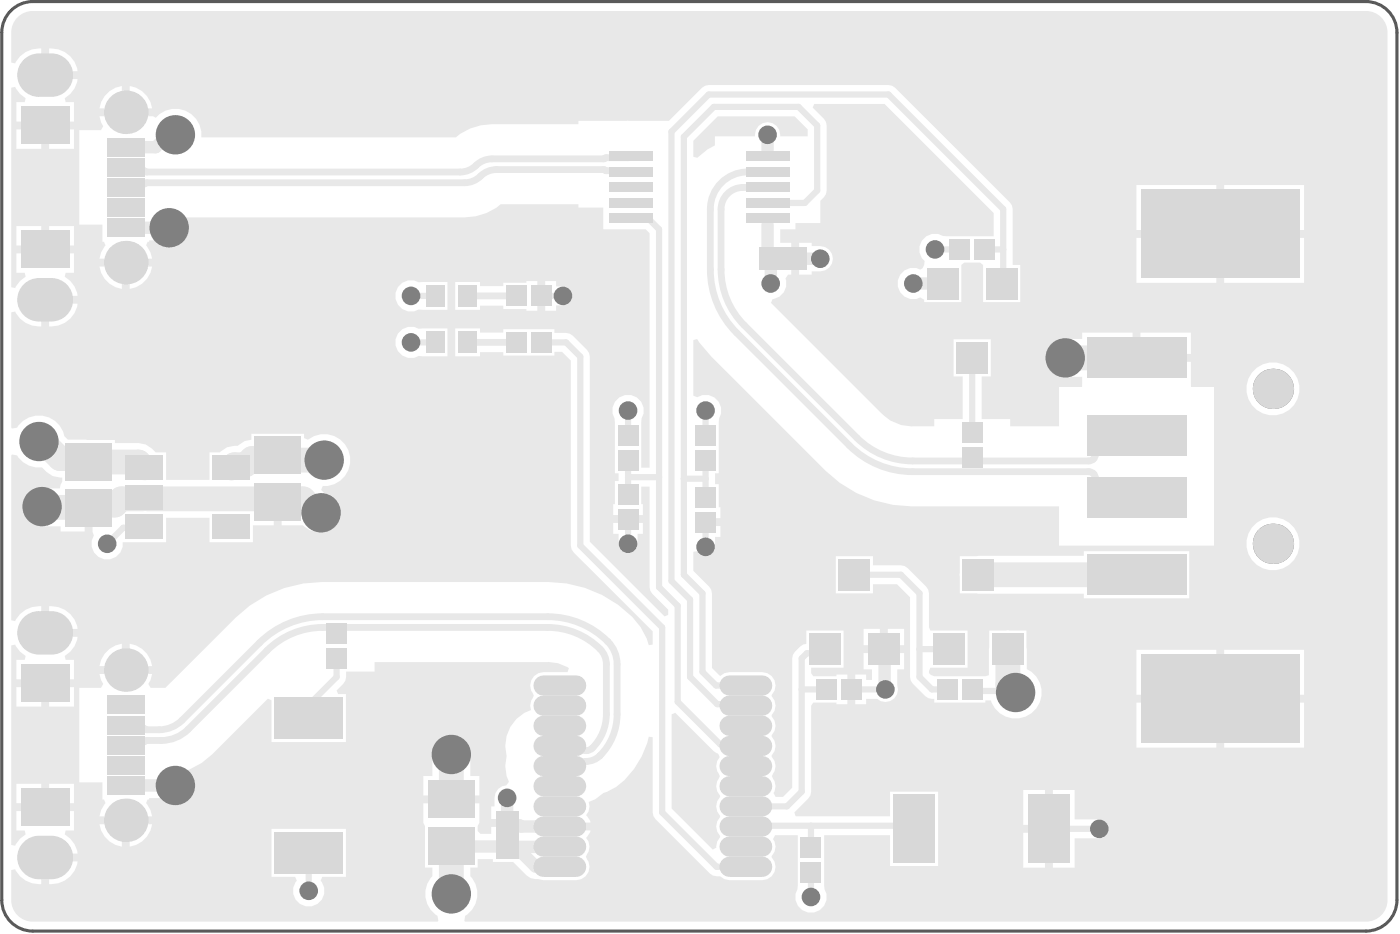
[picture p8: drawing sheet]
<svg xmlns="http://www.w3.org/2000/svg" width="150mm" height="100mm" viewBox="0 0 150 100" stroke-linecap="round" stroke-linejoin="round" font-family="sans-serif">
<path d="M1.2 1.1a3.3 3.3 0 0 1 2.3-.9h143.1a3.3 3.3 0 0 1 3.4 3.3v93.1a3.3 3.3 0 0 1-3.4 3.3h-143.1a3.3 3.3 0 0 1-3.3-3.3v-93.1a3.3 3.3 0 0 1 1-2.4z" fill="none" stroke="#5a5a5a" stroke-width=".33"/>
<g fill="#e8e8e8">
<path d="M74.4 15.1l2.6-2.6h8.3l1.4 1.4v.7h-2.9a1.37 1.37 0 0 0-1.4-1.5 1.37 1.37 0 0 0-1.4 1.5h-4.3v1l-.7 .4-1.1 .9-.5-.1z"/>
<path d="M72.1 76.6l.4-.1 4.1 4.1 .5 .2 .2 .4a1.34 1.34 0 0 0-.2 1.7l.2 .4a1.65 1.65 0 0 0 0 2.1v.1a1.44 1.44 0 0 0 0 2v.1a1.44 1.44 0 0 0 0 2.1l-.3 .6-.1 .6-.4 .2-4.4-4.4z"/>
<path d="M1.7 2a2.27 2.27 0 0 1 1.8-.8h143.4a2.3 2.3 0 0 1 2 2.3v93.3a2.3 2.3 0 0 1-2.3 2.1h-96.7l-.1-.1 .1-.6 .3-.1a2.76 2.76 0 0 0 .3-4.1v-.9h.8v-.9h1.6v.3h2.2l1.4 1.4 .5 .3 1.4 .2h3.4l.6-.1a1.41 1.41 0 0 0 .6-2.1l-.1-.3 .1-.3a1.34 1.34 0 0 0-.1-1.7l.4-.6 .1-.2h-3.3v-.9h3.3l-.1-.2-.4-.5 .3-.5 .1-.5-.1-.5 .7-.3 .9-.6a5.3 5.3 0 0 0 2.2-1.4h.1a9.5 9.5 0 0 0 2.5-4.7l.5 .1v8.1v.3l.3 .4 5.8 5.8a1.51 1.51 0 0 0 1.1 .3l.5 .3 .5 .1h3.5l.6-.1a1.44 1.44 0 0 0 .4-2.3l.3-.6 .2-.6-.2-.5-.1-.3 .2-.4h2.4v5.8a1.68 1.68 0 0 0 1.5 2.5 1.68 1.68 0 0 0 1.4-2.5v-5.8h7v3.3h5.2v-8h-5.2v2.7h-10.1l-.1-.5 1.5-1.5 .2-.3 .1-.4v-9.2l.2-.3h2.5v.1h1.2v-3.1h-1.2v.1h-2.5l-.2-.3v-.6h3.5v-4h-4v1.5h-.4a2.16 2.16 0 0 0-1.2 1.5v13.9l-.9 1h-.8l-.3-.4 .1-.2a1.75 1.75 0 0 0-.2-1.6 1.65 1.65 0 0 0-.1-2.1l.3-.6 .2-.6-.2-.5-.3-.6a1.44 1.44 0 0 0 0-2.1l.3-.6 .2-.5-.2-.6-.3-.5a1.44 1.44 0 0 0 .3-1.6 1.44 1.44 0 0 0-1.3-.9h-3.5l-.5 .1-.5 .3-.9-.8v-8.1l-.1-.3-.2-.4-1.7-1.7v-2l.5-.1a1.01 1.01 0 0 0 1.1 .6 1.01 1.01 0 0 0 .8-1v-1.1h.5v-1.2h-1.6v-.8h1.6v-1.2h-.1v-2.5h-.4v-1.1h.4v-5.5v-.4l.2-.5a1.69 1.69 0 0 0-.7-1.8 1.69 1.69 0 0 0-1.8 0l-.5-.2v-5.9l.4-.1 1.6 1.9 12.1 12.1a13.3 13.3 0 0 0 9.5 3.9h15.7v4.2h16.6v-17h-2.5v-2.7h-5.8v-.4h-.4v-2.7h-5.4v.7h-1.9a2.03 2.03 0 0 0-2 2 2.03 2.03 0 0 0 2 2h1.9v1.1h-2.5v4.2h-5.3v-.7h-3v-4.6h1v-4h-4v4h.9v4.6h-3v.7h-2.4a4.6 4.6 0 0 1-3.6-1.7l-11.5-11.5 .1-.4a1.63 1.63 0 0 0 1.4-2.2l.3-.4h.3v-3.5h-1.1v-1.4h1.6v-.7h2.7v-2.4l.6-.7v-.4v-6.9v-.4l-.3-.4-1.2-1.2 .2-.3h7.6l11.7 11.7v2.4h-5.1h-.4l-.5-.2a1.68 1.68 0 0 0-1.8 .9 1.68 1.68 0 0 0 .4 2l-.1 .4-.2 .4-.2 .1-.4-.1a1.68 1.68 0 0 0-2 1.8 1.68 1.68 0 0 0 2.4 1.3l.4 .3v.2h4v-4l.3-.2h1.7l.3 .2v4h4v-4h-.8v-6l-.1-.4-.2-.3-12.3-12.3-.3-.2-.4-.1h-19.3l-.4 .1-.3 .2-3.6 3.6h-9.7v.3h-9.4a5.8 5.8 0 0 0-3.8 1.4h-27.3v-.6a2.79 2.79 0 0 0-2-2.3 2.79 2.79 0 0 0-2.9 .8l-.3-.1h-5.7l.2 .6 .2 .4-.3 .5h-2.3v10.1h2.5v1.8h.2l.1 .4-.4 .8-.2 .6h5.6l-.1-.6-.5-.8 .1-.4h.2v-.1h2.2l.5-.1a1.32 1.32 0 0 0 .6-2l.2-.4h30.4a6 6 0 0 0 3.8-1.4h8.4v.4h2.7v2.3h4.5l.4 .4v25.2h-.9v-4.9l.1-.4 .2-.5a1.69 1.69 0 0 0-1.9-2 1.69 1.69 0 0 0-1.2 2.5v5.9h.4v.8h-.4v2.5h-.2v1.2h3.2v-1.2h-.2v-1.9h.9v10.8l.1 .4 .2 .3 1.7 1.7v.6l-.4 .1-8-8v-19.8l-.1-.4-.2-.4-1.5-1.5-.3-.2-1.7-.1v-.4h-5.5v.4h-2.5v-.5h-2.6v3h2.6v-.4h2.5v.3h5.5v-.4h.8l1 1v19.8l.1 .4 .2 .3 8.5 8.5v1.4l-.5 .1a8.5 8.5 0 0 0-3.3-4.3 12.7 12.7 0 0 0-7.5-2.5h-24.2a13.3 13.3 0 0 0-9.4 3.9l-7.4 7.5h-1.6l-.3-.4 .3-.4 .1-.7h-5.6l.2 .7 .2 .4-.3 .4h-2.3v10.1h2.5v1.9h.2l.1 .4-.4 .7-.2 .7h5.6l-.1-.7-.5-.7 .1-.4h.2v-.2h2.8l.5-.1a1.33 1.33 0 0 0 .3-2.3l.1-.5 .6-.1 1.3-.8 1.2-.9 6-6 .3 .2v4.5h8v-5.1h-.8l-.2-.4a1.87 1.87 0 0 0 1.1-2.1h3v-1h18.7l1 .1 1.2 .6-.2 .4h-2.5l-.6 .1a1.4 1.4 0 0 0-.6 2.1l.1 .3-.3 .5-.1 .6 .1 .5-.7 .3a4.1 4.1 0 0 0-1.9 4.6l-.2 1.1 .2 1 .2 .6-.3 .4-.4 .1-.4 .3-.3 .5-.1 .5v.9h-.4v1.4h1.7v.8h-1.7v.7h-1.1l-.3-.3v-.5l.2-.3v-2.1h-6.1v2.1l.2 .3v4.5h.8v.9a2.74 2.74 0 0 0 .6 4.2l.1 .6-.1 .1h-43.7a2.3 2.3 0 0 1-2.1-2.3v-3.3l.4-.1a2.85 2.85 0 0 0 2.8 1.6v-2.8h.5v-.4h3.4a2.81 2.81 0 0 0-1.3-2.1v-.4h.9v-2.1h-6.1v2.1h.9v.4a2.94 2.94 0 0 0-1.1 1.2l-.4-.1v-21.4l.4-.1 .6 .8 .5 .5v.4h-.9v2.1h6.1v-2.1h-.9v-.4a2.72 2.72 0 0 0 1.3-2.1h-3.4v-.4h-.5v-2.9a2.84 2.84 0 0 0-2.8 1.6l-.4-.1v-17.7h.1l.5 .1a2.69 2.69 0 0 0 2.7 1.2 2.4 2.4 0 0 0 2.2 1.1v.5l-.3 .7h-1.5a2.05 2.05 0 0 0-2.4 1.8 2.05 2.05 0 0 0 2.1 2.3h1.9v.5h2.6v-2.5h.8v2.6l.2 .3-.3 .6a1.69 1.69 0 0 0 1.6 2 1.69 1.69 0 0 0 1.8-1.8h4.6v-2.7h4.7v2.7h4.6v-1.8h2.3v-2.6h.8v2.6h2.3h.1a2.43 2.43 0 0 0 3.8-.6 1.99 1.99 0 0 0-1.4-2.7l-.5-.5 .1-.5a2.79 2.79 0 0 0 2.9-3.6 2.79 2.79 0 0 0-4.4-1.3l-.5-.2v-.5h-5.6v.7l-.7 .1-.8 .5-1.1 .2-.8 .5h-1.1v3h-4.7v-3h-1.1l-.4-.4-.6-.4-.8-.2h-2.6v-.3h-5l-.4-.4-.1-.5a2.79 2.79 0 0 0-5-.4l-.5 .1-.1-.1v-12.4l.4-.1a2.84 2.84 0 0 0 2.8 1.6v-2.8h.5v-.5h3.4a2.82 2.82 0 0 0-1.3-2v-.4h.9v-2.1h-3v-.4v.4h-3.1v2.1h.9v.4a2.94 2.94 0 0 0-1.1 1.2l-.4-.1v-21.4l.4-.1 .6 .8 .5 .4v.5h-.9v2h6.1v-2h-.9v-.5a2.72 2.72 0 0 0 1.3-2h-3.4v-.4h-.5v-2.9a2.84 2.84 0 0 0-2.8 1.6l-.4-.1v-3.4l.3-.9zM5.3 5.2v2.4h3a2.83 2.83 0 0 0-3-2.4zM13.9 9.2v2.4h2.4a2.83 2.83 0 0 0-2.4-2.4zM11.2 10.3l-.3 .7-.2 .6h2.4v-2.4l-.7 .2-.6 .4zM5.3 13.9v2.1h2.6v-2.1zM1.8 13.9v2.1h2.6v-2.1zM131.4 19.8v4.9h8.6v-4.9zM122 19.8v4.9h8.6v-4.9zM5.3 24.2v2.1h2.6v-2.1zM1.8 24.2v2.1h2.6v-2.1zM85.8 26v3.5h1.3v-.4h1a1.36 1.36 0 0 0 1.3-1.3 1.36 1.36 0 0 0-1.3-1.4h-1v-.4zM131.4 25.5v4.8h8.6v-4.8zM122 25.5v4.8h8.6v-4.8zM48.9 30.2v3h2.6v-.4h2.5v.4h2.5v.1h1.2v-3.2h-1.2v.2h-2.5v.4h-2.5v-.5zM10.7 28.6a2.84 2.84 0 0 0 2.4 2.4v-2.4zM13.9 28.6v2.4a2.84 2.84 0 0 0 2.4-2.4zM43.2 30.3a1.68 1.68 0 0 0-.5 2.3 1.68 1.68 0 0 0 2.2 .6h3.1v-3l-3.1 .1-.4-.2h-.7zM58.5 30.1v3.2h1.2v-.5h.7a1.02 1.02 0 0 0 1-1.1 1.02 1.02 0 0 0-1-1h-.7v-.6zM5.3 32.6v2.4a2.85 2.85 0 0 0 3-2.4zM122.4 35.7v2.3h5.4v-2.3zM43.2 35.3a1.68 1.68 0 0 0-.5 2.3 1.68 1.68 0 0 0 2.2 .6h3.1v-3l-3.1 .1-.4-.2h-.7zM133.8 41.7a2.85 2.85 0 0 0 5.7 0 2.85 2.85 0 0 0-5.7 0zM65.8 56.1v1.2h.6v1a1.02 1.02 0 0 0 1 1 1.02 1.02 0 0 0 1-1v-1h.6v-1.2zM133.8 58.3a2.85 2.85 0 0 0 5.7 0 2.85 2.85 0 0 0-5.7 0zM103 59.7v3.9l13.3 .1v.5h11.4v-5.1h-11.4v.5zM5.3 65v2.5h3a2.83 2.83 0 0 0-3-2.5zM95.3 67.5v1.7h1.8v-1.7zM92.7 67.5v1.7h1.8v-1.7zM13.9 69v2.5h2.4a2.83 2.83 0 0 0-2.4-2.5zM11.2 70.1l-.3 .7-.2 .7h2.4v-2.5l-.7 .2-.6 .4zM92.7 70.1v1.7h.9v1.1h-.6v-.5h-1.2v3.1h1.2v-.5h1.2a1.33 1.33 0 0 0 1.6 .1 1.33 1.33 0 0 0 .5-1.6v-1.7h.8v-1.7h-2.2v-.5v.5zM131.4 69.7v4.8h8.6v-4.8zM122 69.7v4.8h8.6v-4.8zM5.3 73.7v2.1h2.6v-2.1zM1.8 73.7v2.1h2.6v-2.1zM89.7 59.7v3.9h4v-.9h2.6l1.4 1.4v8.5l.1 .4 .2 .3 1.3 1.4 .3 .2 .7 .1v.4h5.5v-.3h.6a2.79 2.79 0 0 0 4.5 1.3 2.79 2.79 0 0 0-.7-4.6v-4.2h-4v4.8l-.4 .1h-5.5l-.4-.1-.2-.2 .2-.6h4v-4h-4l-.2-.3v-3.7l-.1-.3-.2-.4-2-2-.3-.2-.4-.1h-3v-.9zM131.4 75.4v4.8h8.6v-4.8zM122 75.4v4.8h8.6v-4.8zM47 79.5l-.4 .7-.2 .7v2.3h-1v2.1h6.1v-2.1h-1v-2.3a2.04 2.04 0 0 0-1.3-1.8 2.04 2.04 0 0 0-2.2 .4zM5.3 84.1v2.1h2.6v-2.1zM1.8 84.1v2.1h2.6v-2.1zM109.8 84.7v3.8h2.4v-3.8zM10.7 88.4a2.84 2.84 0 0 0 2.4 2.4v-2.4zM13.9 88.4v2.4a2.84 2.84 0 0 0 2.4-2.4zM113 84.7v8.4h2.4v-3.2h2.6a1.02 1.02 0 0 0 1-1 1.02 1.02 0 0 0-1-1h-2.6v-3.2zM109.8 89.3v3.8h2.4v-3.8zM5.3 92.4v2.4a2.85 2.85 0 0 0 3-2.4zM29.1 88.9v5.2h2.6l.2 .4a1.68 1.68 0 0 0 .1 2.3 1.68 1.68 0 0 0 2.3 0 1.68 1.68 0 0 0 .1-2.3l.2-.4h2.5v-5.2z"/>
</g>
<path d="M25.2 49.9h1.2" fill="none" stroke="#e8e8e8" stroke-width="2.7"/>
<circle cx="24.8" cy="50.2" r="1.33" fill="#e8e8e8"/>
<path d="M114.3 38.4h7.7M4.2 47.4h.4l1.8 1.8h2.8l.6 .7M9.5 49.5l5.4 .1 .6 .6M15.3 53.5h-2.3l-.7 .7h-2.5l-.3 .3-.1-.1h-4.8l-.1-.1M15.8 53.5h16.8l1.4 1.5h.5M25.2 49.9l-.4 .3M29.8 49.2h-2.8l-.6 .7M29.8 49.4h5M105 61.7h17M108.2 69.6v3.9l.7 .6M48.4 80.9v4.9M48.4 90.7v5.2" fill="none" stroke="#e8e8e8" stroke-width="2.7"/>
<g fill="none" stroke="#e8e8e8" stroke-width=".67">
<path d="M72.1 14.1v48.2l2 2v8.3l2.9 2.9h2.9l.2 .2M76.1 10.1h19.3l12.3 12.3v4.4M44.1 31.7h2.6M44.1 36.7h2.6M58.1 31.7h2.3M58.1 36.7h2.7l1.5 1.6v20.2l8.8 8.8v19.9l5.8 5.8h3.2M67.8 23.4h1.8l1.1 1.2M100.4 26.8h2.6M15.5 56.5l-.1 .1h-2.2l-1.7 1.7M70.7 51.2v11.8l2 2v10.3l4.6 4.6h2.6l.2 .1M73.4 51.4v10.3l2 1.9v8.5l1.5 1.4h3.2M36.1 70.6v2l-3 3v1.4"/>
<path d="M86.1 74h2.6M88.6 69.6l-.5 .5h-1.5l-.5 .5v14.3l-1.6 1.6h-4.4M91.4 74h3.6M91.7 61.7h5l2 1.9v9l1.3 1.4h1.7M98.7 69.6h3.2M104.4 74l.1 .1h4.4l.1 .2M33.1 91.5v4.1M80.1 88.7v-.1h17.7l.3 .3M87.1 88.6v2.3M87.1 93.6v2.6M112.6 88.9h5.4"/>
</g>
<g fill="none" stroke="#e8e8e8" stroke-width=".73">
<path d="M14.2 19.8h1.1M14.2 18.2h1.1M15.8 19.6h34.1M15.8 18.5h33.6M52.8 17h12M53.3 18.2h11.5M65.1 18.3h2.3M65.1 16.9h2.3M80.2 18.4h2.2M50.2 36.7h5.2M50.2 31.7h5.2M76.3 22.4v6.5"/>
<path d="M77.4 22.4v6.5M79.1 35.7l12.1 12.1M79.7 20.1h2.7M79.9 34.9l12.1 12.1M98 50.6h18.9M98 49.4h18.9M120.7 53.3h1.3M120.7 46.7h1.3M14.2 79.6h1.1M14.2 78.1h1.1M15.8 79.4h1.5M15.8 78.3h1.3"/>
<path d="M27.9 69l-8.4 8.3M28.7 69.8l-8.5 8.4M34.6 66.2h24.2M34.6 67.3h24.2M65.1 71.2v5.4M65.2 68.8h.1M66.2 71.2v5.4M60.1 80h1.6M60.1 82.2h1.6M62.9 81.7h.1M64.4 81.1h.1"/>
</g>
<path d="M18.8 14.5h-.8l-1.3 1.3h-3.2M13.5 24.4h4.7M82.8 27.8l-.1 2.6M98 30.4h3.2M94.9 69.6l.1 .1v4.2v.1M13.5 84.3h5.3M48.4 90.7l.1 .1h5.9l.1 .1h.9l2.1 2 2.6 .1M54.4 85.6v2.7l.2 .2h1.2l.1 .2h4.2M60.1 90.8l-5.7 .1" fill="none" stroke="#e8e8e8" stroke-width="1.3"/>
<circle cx="101.2" cy="30.4" r=".67" fill="#e8e8e8"/>
<path d="M76.1 10.1l-4 4M70.7 24.6v26.6h-3.3M87.7 20.4v-6.9l-2-2h-9.1l-3.2 3.2v36.7" fill="none" stroke="#e8e8e8" stroke-width=".67"/>
<circle cx="73.4" cy="51.4" r=".33" fill="#e8e8e8"/>
<path d="M87.7 20.4l-1.3 1.4h-4M104.4 38.4v8M105.7 26.8h2v3.4l-.2 .2M67.4 44v2.7M67.4 49.4v3.6M67.4 55.7v2.6M73.4 51.4h2.3M75.7 44v2.7M75.7 49.4v3.9M75.7 56v2.7" fill="none" stroke="#e8e8e8" stroke-width=".67"/>
<path d="M82.4 14.5v1.6M82.4 24.1v3.4l.4 .3M85.4 27.8h2.7" fill="none" stroke="#e8e8e8" stroke-width="1.3"/>
<g fill="none" stroke="#e8e8e8" stroke-width=".73">
<path d="M13.5 17.9l.2 .2 .5 .1M14.2 19.8l-.5 .1-.2 .2M15.3 18.2l.5 .3M15.8 19.6l-.5 .2M52.8 17a2.73 2.73 0 0 0-2 1 2.42 2.42 0 0 1-1.4 .5M53.3 18.2a2.73 2.73 0 0 0-2 .9 2.42 2.42 0 0 1-1.4 .5M64.8 18.2l.1 .1M64.9 17h-.1M64.9 18.3h.2M65.1 16.9l-.2 .1M67.4 18.3l.4 .1M67.8 16.8l-.4 .1"/>
<path d="M80.2 18.4a4 4 0 0 0-3.9 4M76.3 28.9a9.6 9.6 0 0 0 2.8 6.8M77.4 28.9a8.4 8.4 0 0 0 2.5 6M79.7 20.1a2.33 2.33 0 0 0-2.3 2.3M91.2 47.8a9.6 9.6 0 0 0 6.8 2.8M92 47a8.5 8.5 0 0 0 6 2.4M116.9 50.6a.8 .8 0 0 1 .7 1 3 3 0 0 0 2.6 1.7h.5M120.7 46.7a3.5 3.5 0 0 0-3 1.5l-.1 .5a.73 .73 0 0 1-.7 .7M13.5 77.8l.2 .1 .5 .2M14.2 79.6l-.5 .2-.2 .1M15.3 78.1l.5 .2M15.8 79.4l-.5 .2"/>
<path d="M19.5 77.3a3.5 3.5 0 0 1-2.4 1M20.2 78.2a4.1 4.1 0 0 1-2.9 1.2M34.6 66.2a9.6 9.6 0 0 0-6.7 2.8M34.6 67.3a8.5 8.5 0 0 0-5.9 2.5M58.8 67.3a7.5 7.5 0 0 1 6 2.9l.3 1M58.8 66.2a9.1 9.1 0 0 1 6.4 2.6M65.1 76.6a5 5 0 0 1-1.7 3.8 1 1 0 0 1-1.3-.3l-.4-.1M65.2 68.8a3.4 3.4 0 0 1 1 2.4M66.2 76.6a6.3 6.3 0 0 1-1.8 4.5M64.4 81.1a2.29 2.29 0 0 1-1.7 .6l-.6 .4-.4 .1"/>
</g>
<g fill="#808080">
<path d="M2.8 90.6l.4-.3 .5-.2 .5-.1v2h-2l.1-.5 .2-.5z"/>
<path d="M2.2 92h2v2a2 2 0 0 1-2-2z"/>
<path d="M5.5 92h2a2 2 0 0 1-2 2z"/>
<path d="M5.5 90a2 2 0 0 1 2 2h-2z"/>
<path d="M2.8 66.5l.4-.3 .5-.2 .5-.1v2h-2l.1-.5 .2-.5z"/>
<path d="M2.2 67.9h2v2a2 2 0 0 1-2-2z"/>
<path d="M5.5 67.9h2a2 2 0 0 1-2 2z"/>
<path d="M5.5 65.9a2 2 0 0 1 2 2h-2z"/>
<path d="M2.8 6.7l.4-.4 .5-.2h.5v2h-2l.1-.6 .2-.4z"/>
<path d="M2.2 8.1h2v2a2 2 0 0 1-2-2z"/>
<path d="M5.5 8.1h2a2 2 0 0 1-2 2z"/>
<path d="M5.5 6.1a2 2 0 0 1 2 2h-2z"/>
<path d="M2.8 30.7l.4-.3 .5-.2h.5v2h-2l.1-.6 .2-.4z"/>
<path d="M2.2 32.2h2v2a2 2 0 0 1-2-2z"/>
<path d="M5.5 32.2h2a2 2 0 0 1-2 2z"/>
<path d="M5.5 30.2a2 2 0 0 1 2 2h-2z"/>
<circle cx="60.4" cy="31.7" r="1"/>
<circle cx="44.1" cy="36.7" r="1"/>
<circle cx="44.1" cy="31.7" r="1"/>
<circle cx="82.7" cy="30.4" r="1"/>
<circle cx="18.8" cy="14.5" r="2.11"/>
<circle cx="118" cy="88.9" r="1"/>
<circle cx="33.1" cy="95.6" r="1"/>
<circle cx="48.5" cy="80.9" r="2.11"/>
<circle cx="48.5" cy="95.9" r="2.11"/>
<circle cx="18.8" cy="84.3" r="2.11"/>
<circle cx="4.9" cy="86.6" r="1"/>
<circle cx="4.9" cy="73.3" r="1"/>
<circle cx="4.9" cy="26.8" r="1"/>
<circle cx="4.9" cy="13.5" r="1"/>
<circle cx="131" cy="74.9" r="2.11"/>
<circle cx="131" cy="25.1" r="2.11"/>
<circle cx="18.2" cy="24.4" r="2.11"/>
<circle cx="87.1" cy="96.2" r="1"/>
<circle cx="54.4" cy="85.6" r="1"/>
<circle cx="11.5" cy="58.3" r="1"/>
<circle cx="34.5" cy="55" r="2.11"/>
<circle cx="34.8" cy="49.4" r="2.11"/>
<circle cx="4.2" cy="47.4" r="2.11"/>
<circle cx="4.5" cy="54.3" r="2.11"/>
<circle cx="109" cy="74.3" r="2.11"/>
<circle cx="95" cy="74" r="1"/>
<circle cx="114.3" cy="38.4" r="2.11"/>
<circle cx="100.4" cy="26.8" r="1"/>
<circle cx="98" cy="30.4" r="1"/>
<circle cx="82.4" cy="14.5" r="1"/>
<circle cx="88.1" cy="27.8" r="1"/>
<circle cx="75.7" cy="58.7" r="1"/>
<circle cx="67.4" cy="58.3" r="1"/>
<circle cx="75.7" cy="44" r="1"/>
<circle cx="67.4" cy="44" r="1"/>
<circle cx="13.5" cy="71.9" r="2"/>
<circle cx="13.5" cy="88" r="2"/>
<circle cx="13.5" cy="12" r="2"/>
<circle cx="13.5" cy="28.2" r="2"/>
<circle cx="136.6" cy="58.3" r="2.16"/>
<circle cx="136.6" cy="41.7" r="2.16"/>
</g>
<g fill="#808080">
<path d="M2.2 92l2-2h1.3l2 2-2 2h-1.3z" fill-rule="evenodd"/>
<path d="M2.2 67.9l2-2h1.3l2 2-2 2h-1.3z" fill-rule="evenodd"/>
<path d="M2.2 8.1l2-2h1.3l2 2-2 2h-1.3z" fill-rule="evenodd"/>
<path d="M2.2 32.2l2-2h1.3l2 2-2 2h-1.3z" fill-rule="evenodd"/>
</g>
<g fill="#e8e8e8">
<path d="M87.2 68.3h2.7v2.7h-2.7z" fill-rule="evenodd"/>
<path d="M93.5 68.3h2.7v2.7h-2.7z" fill-rule="evenodd"/>
<path d="M90.4 60.3h2.6v2.7h-2.6z" fill-rule="evenodd"/>
<path d="M27.6 47.2h4.4v3.3h-4.4z" fill-rule="evenodd"/>
<path d="M27.6 52.2h4.4v3.3h-4.4z" fill-rule="evenodd"/>
<path d="M106.2 29.1h2.7v2.6h-2.7z" fill-rule="evenodd"/>
<path d="M99.9 29.1h2.6v2.6h-2.6z" fill-rule="evenodd"/>
<path d="M103 37.1h2.7v2.6h-2.7z" fill-rule="evenodd"/>
<path d="M100.5 68.3h2.7v2.7h-2.7z" fill-rule="evenodd"/>
<path d="M106.9 68.3h2.6v2.7h-2.6z" fill-rule="evenodd"/>
<path d="M103.7 60.3h2.7v2.7h-2.7z" fill-rule="evenodd"/>
<path d="M49.5 35.9h1.4v1.7h-1.4z" fill-rule="evenodd"/>
<path d="M46 35.9h1.4v1.7h-1.4z" fill-rule="evenodd"/>
<path d="M54.7 36h1.5v1.5h-1.5z" fill-rule="evenodd"/>
<path d="M57.4 36h1.4v1.5h-1.4z" fill-rule="evenodd"/>
<path d="M54.7 31h1.5v1.5h-1.5z" fill-rule="evenodd"/>
<path d="M57.4 31h1.4v1.5h-1.4z" fill-rule="evenodd"/>
<path d="M49.5 30.9h1.4v1.7h-1.4z" fill-rule="evenodd"/>
<path d="M46 30.9h1.4v1.7h-1.4z" fill-rule="evenodd"/>
<path d="M122.8 70.5h16.3v8.9h-16.3z" fill-rule="evenodd"/>
<path d="M122.8 20.7h16.3v8.8h-16.3z" fill-rule="evenodd"/>
<path d="M117 59.8h10v3.7h-10z" fill-rule="evenodd"/>
<path d="M117 51.5h10v3.7h-10z" fill-rule="evenodd"/>
<path d="M117 44.8h10v3.8h-10z" fill-rule="evenodd"/>
<path d="M117 36.5h10v3.8h-10z" fill-rule="evenodd"/>
<path d="M96.2 85.6h3.8v6.6h-3.8z" fill-rule="evenodd"/>
<path d="M110.7 85.6h3.8v6.6h-3.8z" fill-rule="evenodd"/>
<path d="M90.6 73.2h1.5v1.5h-1.5z" fill-rule="evenodd"/>
<path d="M88 73.2h1.5v1.5h-1.5z" fill-rule="evenodd"/>
<path d="M13.8 49.2h3.4v2h-3.4z" fill-rule="evenodd"/>
<path d="M13.8 52.3h3.4v2h-3.4z" fill-rule="evenodd"/>
<path d="M13.8 55.5h3.4v2h-3.4z" fill-rule="evenodd"/>
<path d="M23.2 55.5h3.3v2h-3.3z" fill-rule="evenodd"/>
<path d="M23.2 49.2h3.3v2h-3.3z" fill-rule="evenodd"/>
</g>
<g fill="none" stroke="#e8e8e8" stroke-width="1.5">
<path d="M58.4 73.5h3.4M58.4 75.7h3.4M58.4 77.9h3.4M78.3 73.5h3.5M78.3 75.7h3.5M78.3 77.9h3.5M58.4 80h3.4M58.4 82.2h3.4M58.4 84.3h3.4M58.4 86.5h3.4M58.4 88.7h3.4M58.4 90.8h3.4"/>
<path d="M58.4 93h3.4M78.3 80h3.5M78.3 82.2h3.5M78.3 84.3h3.5M78.3 86.5h3.5M78.3 88.7h3.5M78.3 90.8h3.5M78.3 93h3.5"/>
</g>
<g fill="#e8e8e8">
<path d="M29.8 75.1h6.7v3.8h-6.7z" fill-rule="evenodd"/>
<path d="M29.8 89.6h6.7v3.8h-6.7z" fill-rule="evenodd"/>
<path d="M35.4 67.2h1.5v1.5h-1.5z" fill-rule="evenodd"/>
<path d="M35.4 69.9h1.5v1.5h-1.5z" fill-rule="evenodd"/>
<path d="M103.6 48.3h1.5v1.5h-1.5z" fill-rule="evenodd"/>
<path d="M103.6 45.6h1.5v1.5h-1.5z" fill-rule="evenodd"/>
<path d="M81.8 26.9h1.9v1.7h-1.9z" fill-rule="evenodd"/>
<path d="M84.4 26.9h1.9v1.7h-1.9z" fill-rule="evenodd"/>
<path d="M86.3 90.2h1.5v1.5h-1.5z" fill-rule="evenodd"/>
<path d="M86.3 92.8h1.5v1.5h-1.5z" fill-rule="evenodd"/>
<path d="M66.7 54.9h1.5v1.5h-1.5z" fill-rule="evenodd"/>
<path d="M66.7 52.3h1.5v1.5h-1.5z" fill-rule="evenodd"/>
<path d="M66.7 48.6h1.5v1.5h-1.5z" fill-rule="evenodd"/>
<path d="M66.7 46h1.5v1.4h-1.5z" fill-rule="evenodd"/>
<path d="M75 48.6h1.5v1.5h-1.5z" fill-rule="evenodd"/>
<path d="M75 46h1.5v1.4h-1.5z" fill-rule="evenodd"/>
<path d="M75 55.3h1.5v1.5h-1.5z" fill-rule="evenodd"/>
<path d="M75 52.6h1.5v1.5h-1.5z" fill-rule="evenodd"/>
<path d="M53.6 89.9h1.7v1.9h-1.7z" fill-rule="evenodd"/>
<path d="M53.6 87.3h1.7v1.9h-1.7z" fill-rule="evenodd"/>
<path d="M65.4 22.9h4.7v1h-4.7z" fill-rule="evenodd"/>
<path d="M65.4 21.3h4.7v1h-4.7z" fill-rule="evenodd"/>
<path d="M65.4 19.6h4.7v1h-4.7z" fill-rule="evenodd"/>
<path d="M65.4 17.9h4.7v1h-4.7z" fill-rule="evenodd"/>
<path d="M65.4 16.3h4.7v1h-4.7z" fill-rule="evenodd"/>
<path d="M80.1 16.3h4.6v1h-4.6z" fill-rule="evenodd"/>
<path d="M80.1 17.9h4.6v1h-4.6z" fill-rule="evenodd"/>
<path d="M80.1 19.6h4.6v1h-4.6z" fill-rule="evenodd"/>
<path d="M80.1 21.3h4.6v1h-4.6z" fill-rule="evenodd"/>
<path d="M80.1 22.9h4.6v1h-4.6z" fill-rule="evenodd"/>
<path d="M7.3 47.9h4.4v3.3h-4.4z" fill-rule="evenodd"/>
<path d="M7.3 52.8h4.4v3.4h-4.4z" fill-rule="evenodd"/>
<path d="M101 73.2h1.4v1.5h-1.4z" fill-rule="evenodd"/>
<path d="M103.6 73.2h1.5v1.5h-1.5z" fill-rule="evenodd"/>
<path d="M104.9 26h1.5v1.5h-1.5z" fill-rule="evenodd"/>
<path d="M102.3 26h1.5v1.5h-1.5z" fill-rule="evenodd"/>
<path d="M2.6 71.6h4.5v3.3h-4.5z" fill-rule="evenodd"/>
<path d="M2.6 84.9h4.5v3.3h-4.5z" fill-rule="evenodd"/>
<path d="M11.8 74.9h3.4v1.4h-3.4z" fill-rule="evenodd"/>
<path d="M11.8 77.1h3.4v1.3h-3.4z" fill-rule="evenodd"/>
<path d="M11.8 79.3h3.4v1.3h-3.4z" fill-rule="evenodd"/>
<path d="M11.8 81.4h3.4v1.4h-3.4z" fill-rule="evenodd"/>
<path d="M11.8 83.6h3.4v1.3h-3.4z" fill-rule="evenodd"/>
<path d="M2.6 11.8h4.5v3.3h-4.5z" fill-rule="evenodd"/>
<path d="M2.6 25.1h4.5v3.3h-4.5z" fill-rule="evenodd"/>
<path d="M11.8 15.1h3.4v1.4h-3.4z" fill-rule="evenodd"/>
<path d="M11.8 17.3h3.4v1.3h-3.4z" fill-rule="evenodd"/>
<path d="M11.8 19.4h3.4v1.4h-3.4z" fill-rule="evenodd"/>
<path d="M11.8 21.6h3.4v1.3h-3.4z" fill-rule="evenodd"/>
<path d="M11.8 23.8h3.4v1.3h-3.4z" fill-rule="evenodd"/>
<path d="M46.3 89.1h4.3v3.3h-4.3z" fill-rule="evenodd"/>
<path d="M46.3 84.1h4.3v3.3h-4.3z" fill-rule="evenodd"/>
</g>
<g fill="#d8d8d8">
<path d="M1.8 92l2.4-2.3h1.3l2.4 2.3-2.4 2.3h-1.3z" fill-rule="evenodd"/>
<path d="M1.8 67.9l2.4-2.3h1.3l2.4 2.3-2.4 2.3h-1.3z" fill-rule="evenodd"/>
<path d="M1.8 8.1l2.4-2.4h1.3l2.4 2.4-2.4 2.3h-1.3z" fill-rule="evenodd"/>
<path d="M1.8 32.2l2.4-2.4h1.3l2.4 2.4-2.4 2.3h-1.3z" fill-rule="evenodd"/>
<path d="M86.9 68h3.3v3.3h-3.3z" fill-rule="evenodd"/>
<path d="M93.2 68h3.3v3.3h-3.3z" fill-rule="evenodd"/>
<path d="M90 60h3.4v3.3h-3.4z" fill-rule="evenodd"/>
<path d="M27.3 46.9h5v4h-5z" fill-rule="evenodd"/>
<path d="M27.3 51.8h5v4h-5z" fill-rule="evenodd"/>
<path d="M105.9 28.7h3.3v3.4h-3.3z" fill-rule="evenodd"/>
<path d="M99.5 28.7h3.4v3.4h-3.4z" fill-rule="evenodd"/>
<path d="M102.7 36.7h3.3v3.4h-3.3z" fill-rule="evenodd"/>
<path d="M100.2 68h3.3v3.3h-3.3z" fill-rule="evenodd"/>
<path d="M106.5 68h3.4v3.3h-3.4z" fill-rule="evenodd"/>
<path d="M103.4 60h3.3v3.3h-3.3z" fill-rule="evenodd"/>
<path d="M49.2 35.6h2v2.3h-2z" fill-rule="evenodd"/>
<path d="M45.7 35.6h2v2.3h-2z" fill-rule="evenodd"/>
<path d="M54.4 35.6h2.1v2.2h-2.1z" fill-rule="evenodd"/>
<path d="M57 35.6h2.2v2.2h-2.2z" fill-rule="evenodd"/>
<path d="M54.4 30.7h2.1v2.1h-2.1z" fill-rule="evenodd"/>
<path d="M57 30.7h2.2v2.1h-2.2z" fill-rule="evenodd"/>
<path d="M49.2 30.6h2v2.3h-2z" fill-rule="evenodd"/>
<path d="M45.7 30.6h2v2.3h-2z" fill-rule="evenodd"/>
<path d="M122.5 70.2h17v9.5h-17z" fill-rule="evenodd"/>
<path d="M122.5 20.4h17v9.4h-17z" fill-rule="evenodd"/>
<path d="M116.7 59.5h10.6v4.4h-10.6z" fill-rule="evenodd"/>
<path d="M116.7 51.1h10.6v4.4h-10.6z" fill-rule="evenodd"/>
<path d="M116.7 44.5h10.6v4.4h-10.6z" fill-rule="evenodd"/>
<path d="M116.7 36.2h10.6v4.4h-10.6z" fill-rule="evenodd"/>
<path d="M95.9 85.2h4.5v7.4h-4.5z" fill-rule="evenodd"/>
<path d="M110.3 85.2h4.5v7.4h-4.5z" fill-rule="evenodd"/>
<path d="M90.3 72.9h2.2v2.1h-2.2z" fill-rule="evenodd"/>
<path d="M87.6 72.9h2.2v2.1h-2.2z" fill-rule="evenodd"/>
<path d="M13.5 48.9h4v2.6h-4z" fill-rule="evenodd"/>
<path d="M13.5 52h4v2.7h-4z" fill-rule="evenodd"/>
<path d="M13.5 55.2h4v2.6h-4z" fill-rule="evenodd"/>
<path d="M22.8 55.2h4v2.6h-4z" fill-rule="evenodd"/>
<path d="M22.8 48.9h4v2.6h-4z" fill-rule="evenodd"/>
</g>
<g fill="#d8d8d8">
<path d="M2.4 90.5a2.33 2.33 0 0 1 1.8-.8v2.3h-2.4l.1-.6z"/>
<path d="M1.8 92h2.4v2.3a2.33 2.33 0 0 1-2.4-2.3z"/>
<path d="M5.5 92h2.4a2.33 2.33 0 0 1-2.4 2.3z"/>
<path d="M5.5 89.7a2.33 2.33 0 0 1 2.4 2.3h-2.4z"/>
<path d="M2.4 66.4a2.33 2.33 0 0 1 1.8-.8v2.3h-2.4l.1-.5z"/>
<path d="M1.8 67.9h2.4v2.3a2.33 2.33 0 0 1-2.4-2.3z"/>
<path d="M5.5 67.9h2.4a2.33 2.33 0 0 1-2.4 2.3z"/>
<path d="M5.5 65.6a2.33 2.33 0 0 1 2.4 2.3h-2.4z"/>
<path d="M2.4 6.6a2.33 2.33 0 0 1 1.8-.9v2.4h-2.4l.1-.6z"/>
<path d="M1.8 8.1h2.4v2.3a2.33 2.33 0 0 1-2.4-2.3z"/>
<path d="M5.5 8.1h2.4a2.33 2.33 0 0 1-2.4 2.3z"/>
<path d="M5.5 5.7a2.33 2.33 0 0 1 2.4 2.4h-2.4z"/>
<path d="M2.4 30.7a2.33 2.33 0 0 1 1.8-.9v2.4h-2.4l.1-.6z"/>
<path d="M1.8 32.2h2.4v2.3a2.33 2.33 0 0 1-2.4-2.3z"/>
<path d="M5.5 32.2h2.4a2.33 2.33 0 0 1-2.4 2.3z"/>
<path d="M5.5 29.8a2.33 2.33 0 0 1 2.4 2.4h-2.4z"/>
<circle cx="13.5" cy="71.9" r="2.33"/>
<circle cx="13.5" cy="88" r="2.33"/>
<circle cx="13.5" cy="12" r="2.33"/>
<circle cx="13.5" cy="28.2" r="2.33"/>
<circle cx="136.6" cy="58.3" r="2.16"/>
<circle cx="136.6" cy="41.7" r="2.16"/>
</g>
<g fill="none" stroke="#d8d8d8" stroke-width="2.2">
<path d="M58.4 73.5h3.4M58.4 75.7h3.4M58.4 77.9h3.4M78.3 73.5h3.5M78.3 75.7h3.5M78.3 77.9h3.5M58.4 80h3.4M58.4 82.2h3.4M58.4 84.3h3.4M58.4 86.5h3.4M58.4 88.7h3.4M58.4 90.8h3.4"/>
<path d="M58.4 93h3.4M78.3 80h3.5M78.3 82.2h3.5M78.3 84.3h3.5M78.3 86.5h3.5M78.3 88.7h3.5M78.3 90.8h3.5M78.3 93h3.5"/>
</g>
<g fill="#d8d8d8">
<path d="M29.5 74.8h7.3v4.5h-7.3z" fill-rule="evenodd"/>
<path d="M29.5 89.2h7.3v4.5h-7.3z" fill-rule="evenodd"/>
<path d="M35 66.9h2.2v2.2h-2.2z" fill-rule="evenodd"/>
<path d="M35 69.5h2.2v2.2h-2.2z" fill-rule="evenodd"/>
<path d="M103.3 47.9h2.1v2.2h-2.1z" fill-rule="evenodd"/>
<path d="M103.3 45.3h2.1v2.2h-2.1z" fill-rule="evenodd"/>
<path d="M81.5 26.6h2.5v2.4h-2.5z" fill-rule="evenodd"/>
<path d="M84.1 26.6h2.5v2.4h-2.5z" fill-rule="evenodd"/>
<path d="M86 89.8h2.1v2.2h-2.1z" fill-rule="evenodd"/>
<path d="M86 92.5h2.1v2.1h-2.1z" fill-rule="evenodd"/>
<path d="M66.3 54.6h2.2v2.2h-2.2z" fill-rule="evenodd"/>
<path d="M66.3 51.9h2.2v2.2h-2.2z" fill-rule="evenodd"/>
<path d="M66.3 48.3h2.2v2.1h-2.2z" fill-rule="evenodd"/>
<path d="M66.3 45.6h2.2v2.2h-2.2z" fill-rule="evenodd"/>
<path d="M74.7 48.3h2.1v2.1h-2.1z" fill-rule="evenodd"/>
<path d="M74.7 45.6h2.1v2.2h-2.1z" fill-rule="evenodd"/>
<path d="M74.7 54.9h2.1v2.2h-2.1z" fill-rule="evenodd"/>
<path d="M74.7 52.3h2.1v2.1h-2.1z" fill-rule="evenodd"/>
<path d="M53.2 89.6h2.4v2.5h-2.4z" fill-rule="evenodd"/>
<path d="M53.2 87h2.4v2.5h-2.4z" fill-rule="evenodd"/>
<path d="M65.4 22.9h4.7v1h-4.7z" fill-rule="evenodd"/>
<path d="M65.4 21.3h4.7v1h-4.7z" fill-rule="evenodd"/>
<path d="M65.4 19.6h4.7v1h-4.7z" fill-rule="evenodd"/>
<path d="M65.4 17.9h4.7v1h-4.7z" fill-rule="evenodd"/>
<path d="M65.4 16.3h4.7v1h-4.7z" fill-rule="evenodd"/>
<path d="M80.1 16.3h4.6v1h-4.6z" fill-rule="evenodd"/>
<path d="M80.1 17.9h4.6v1h-4.6z" fill-rule="evenodd"/>
<path d="M80.1 19.6h4.6v1h-4.6z" fill-rule="evenodd"/>
<path d="M80.1 21.3h4.6v1h-4.6z" fill-rule="evenodd"/>
<path d="M80.1 22.9h4.6v1h-4.6z" fill-rule="evenodd"/>
<path d="M7 47.5h5v4h-5z" fill-rule="evenodd"/>
<path d="M7 52.5h5v4h-5z" fill-rule="evenodd"/>
<path d="M100.6 72.9h2.2v2.1h-2.2z" fill-rule="evenodd"/>
<path d="M103.3 72.9h2.1v2.1h-2.1z" fill-rule="evenodd"/>
<path d="M104.6 25.7h2.2v2.1h-2.2z" fill-rule="evenodd"/>
<path d="M101.9 25.7h2.2v2.1h-2.2z" fill-rule="evenodd"/>
<path d="M2.3 71.3h5.1v4h-5.1z" fill-rule="evenodd"/>
<path d="M2.3 84.6h5.1v4h-5.1z" fill-rule="evenodd"/>
<path d="M11.5 74.6h4v2h-4z" fill-rule="evenodd"/>
<path d="M11.5 76.8h4v2h-4z" fill-rule="evenodd"/>
<path d="M11.5 78.9h4v2h-4z" fill-rule="evenodd"/>
<path d="M11.5 81.1h4v2h-4z" fill-rule="evenodd"/>
<path d="M11.5 83.3h4v2h-4z" fill-rule="evenodd"/>
<path d="M2.3 11.5h5.1v4h-5.1z" fill-rule="evenodd"/>
<path d="M2.3 24.8h5.1v4h-5.1z" fill-rule="evenodd"/>
<path d="M11.5 14.8h4v2h-4z" fill-rule="evenodd"/>
<path d="M11.5 16.9h4v2.1h-4z" fill-rule="evenodd"/>
<path d="M11.5 19.1h4v2h-4z" fill-rule="evenodd"/>
<path d="M11.5 21.3h4v2h-4z" fill-rule="evenodd"/>
<path d="M11.5 23.4h4v2h-4z" fill-rule="evenodd"/>
<path d="M45.9 88.7h5.1v4h-5.1z" fill-rule="evenodd"/>
<path d="M45.9 83.8h5.1v4h-5.1z" fill-rule="evenodd"/>
</g>
</svg>
